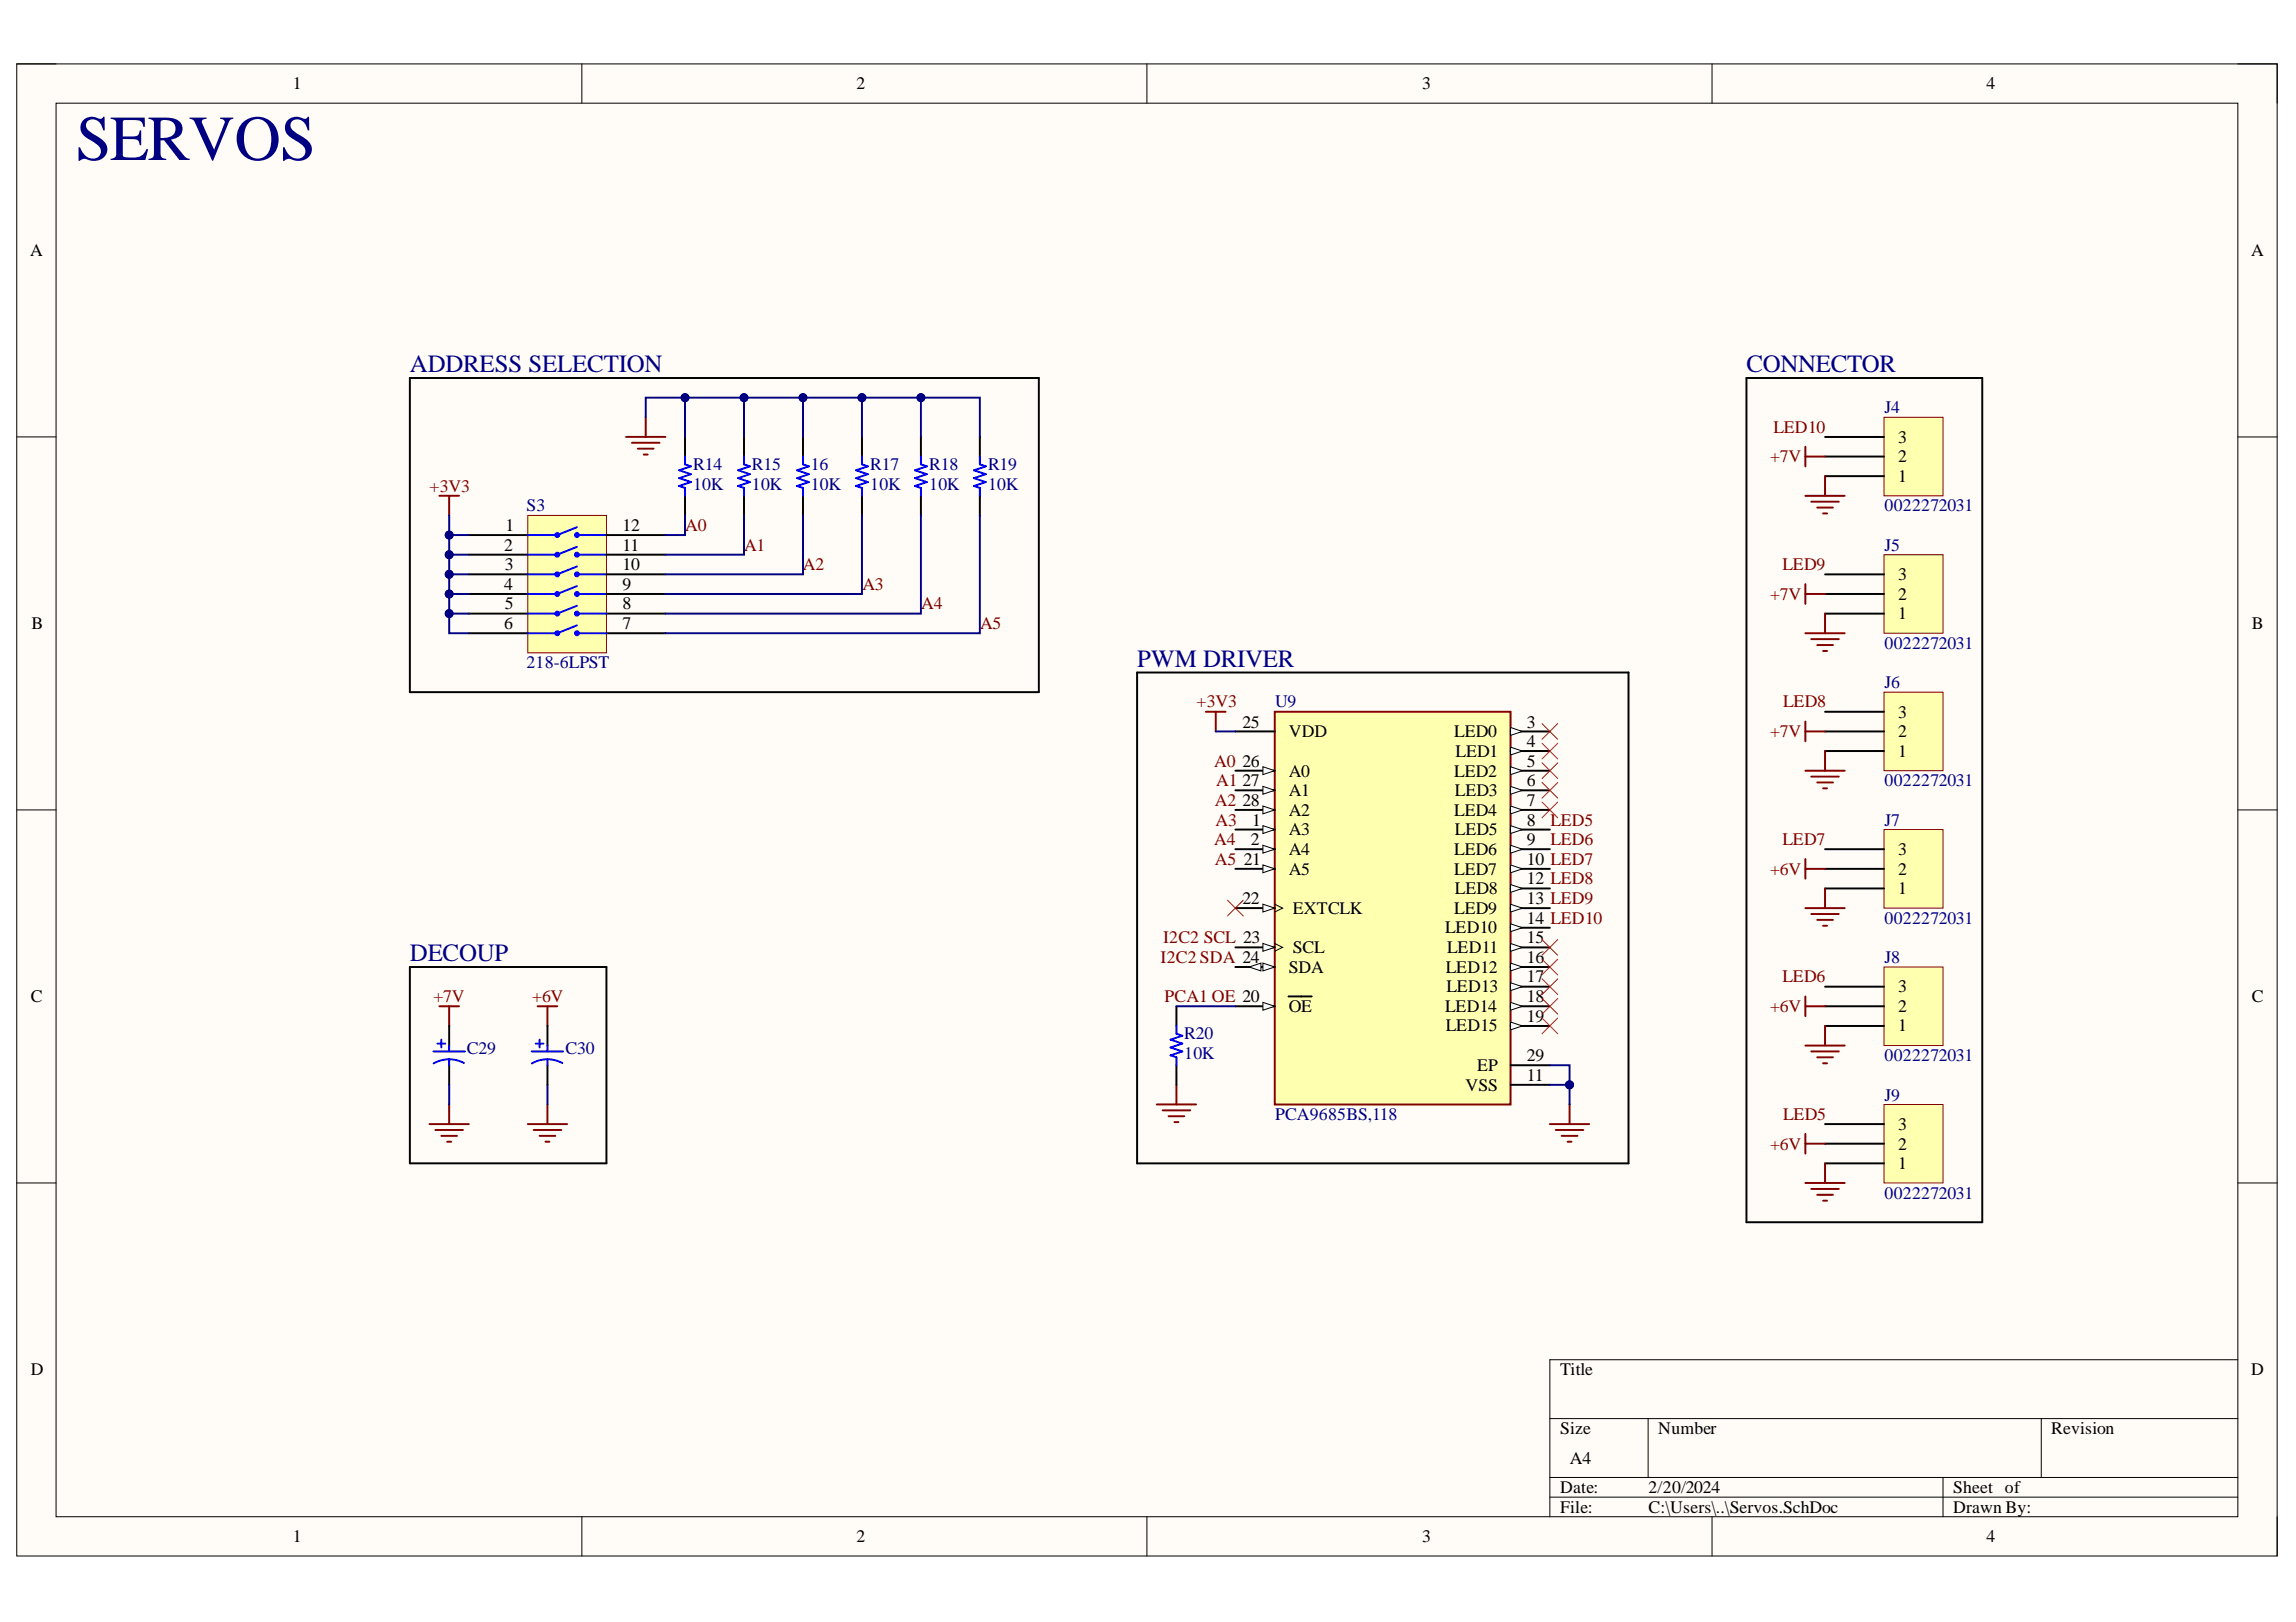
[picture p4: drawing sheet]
<svg xmlns="http://www.w3.org/2000/svg" width="297mm" height="210mm" viewBox="0 0 297 210" stroke-linecap="round" stroke-linejoin="round" font-family="sans-serif">
<defs><g id="words">
<text font-size="8.3" fill="#000080" x="9.8" y="20.7">SERVOS</text>
<g font-size="3.2" fill="#000080">
<text x="53" y="48.2">ADDRESS SELECTION</text>
<text x="226" y="48.2">CONNECTOR</text>
<text x="147.1" y="86.3">PWM DRIVER</text>
<text x="53" y="124.4">DECOUP</text>
</g>
<g font-size="2.3">
<text x="37.9" y="11.6">1</text>
<text x="110.8" y="11.6">2</text>
<text x="184" y="11.6">3</text>
<text x="257" y="11.6">4</text>
<text x="3.9" y="33.1">A</text>
<text x="291.3" y="33.1">A</text>
<text x="245.6" y="59.8">2</text>
<text x="245.6" y="57.3">3</text>
<text x="245.6" y="62.4">1</text>
<text x="65.2" y="71.3">2</text>
<text x="65.4" y="68.7">1</text>
<text x="80.5" y="71.3">11</text>
<text x="80.5" y="68.7">12</text>
<text x="65.2" y="76.3">4</text>
<text x="65.3" y="73.8">3</text>
<text x="80.5" y="76.3">9</text>
<text x="80.5" y="73.8">10</text>
<text x="245.6" y="77.6">2</text>
<text x="245.6" y="75.1">3</text>
<text x="4.1" y="81.4">B</text>
<text x="65.2" y="81.4">6</text>
<text x="65.3" y="78.9">5</text>
<text x="80.5" y="81.4">7</text>
<text x="80.5" y="78.9">8</text>
<text x="245.6" y="80.1">1</text>
<text x="291.3" y="81.4">B</text>
<text x="160.7" y="94.2">25</text>
<text x="166.7" y="95.4">VDD</text>
<text x="188.1" y="95.4">LED0</text>
<text x="197.5" y="94.2">3</text>
<text x="245.6" y="95.4">2</text>
<text x="245.6" y="92.9">3</text>
<text x="160.7" y="99.2">26</text>
<text x="160.7" y="101.8">27</text>
<text x="166.7" y="100.5">A0</text>
<text x="188.1" y="100.5">LED2</text>
<text x="188.3" y="98">LED1</text>
<text x="197.5" y="96.7">4</text>
<text x="197.5" y="99.2">5</text>
<text x="197.5" y="101.8">6</text>
<text x="245.6" y="98">1</text>
<text x="160.7" y="104.3">28</text>
<text x="162" y="106.8">1</text>
<text x="166.7" y="103">A1</text>
<text x="166.7" y="105.6">A2</text>
<text x="188.1" y="105.6">LED4</text>
<text x="188.2" y="103">LED3</text>
<text x="197.5" y="104.3">7</text>
<text x="197.5" y="106.8">8</text>
<text x="160.9" y="111.9">21</text>
<text x="161.8" y="109.4">2</text>
<text x="166.7" y="108.1">A3</text>
<text x="166.7" y="110.6">A4</text>
<text x="166.7" y="113.2">A5</text>
<text x="188.1" y="110.6">LED6</text>
<text x="188.1" y="113.2">LED7</text>
<text x="188.2" y="108.1">LED5</text>
<text x="197.5" y="109.4">9</text>
<text x="197.5" y="111.9">10 LED7</text>
<text x="245.6" y="113.2">2</text>
<text x="245.6" y="110.6">3</text>
<text x="160.7" y="117">22</text>
<text x="167.2" y="118.3">EXTCLK</text>
<text x="188.1" y="118.3">LED9</text>
<text x="188.2" y="115.7">LED8</text>
<text x="197.5" y="114.4">12 LED8</text>
<text x="197.5" y="117">13 LED9</text>
<text x="197.5" y="119.5">14 LED10</text>
<text x="245.6" y="115.7">1</text>
<text x="166.7" y="125.9">SDA</text>
<text x="167.2" y="123.3">SCL</text>
<text x="187" y="120.8">LED10</text>
<text x="187" y="125.9">LED12</text>
<text x="187.2" y="123.3">LED11</text>
<text x="197.5" y="122.1">15</text>
<text x="197.5" y="124.6">16</text>
<text x="4" y="129.7">C</text>
<text x="166.7" y="130.9">OE</text>
<text x="187" y="130.9">LED14</text>
<text x="187.1" y="128.4">LED13</text>
<text x="197.5" y="127.1">17</text>
<text x="197.5" y="129.7">18</text>
<text x="245.6" y="130.9">2</text>
<text x="245.6" y="128.4">3</text>
<text x="291.3" y="129.7">C</text>
<text x="187" y="133.5">LED15</text>
<text x="197.5" y="132.2">19</text>
<text x="197.5" y="137.4">29</text>
<text x="245.6" y="133.5">1</text>
<text x="189.6" y="141.2">VSS</text>
<text x="191.1" y="138.6">EP</text>
<text x="197.5" y="139.9">11</text>
<text x="245.6" y="148.8">2</text>
<text x="245.6" y="146.2">3</text>
<text x="245.6" y="151.3">1</text>
<text x="4" y="177.9">D</text>
<text x="201.8" y="177.9">Title</text>
<text x="291.3" y="177.9">D</text>
<text x="201.8" y="185.6">Size</text>
<text x="214.5" y="185.6">Number</text>
<text x="265.4" y="185.6">Revision</text>
<text x="203.1" y="189.4">A4</text>
<text x="201.8" y="193.2">Date:</text>
<text x="201.8" y="195.8">File:</text>
<text x="213.3" y="193.2">2/20/2024</text>
<text x="213.3" y="195.8">C:\Users\..\Servos.SchDoc</text>
<text x="252.7" y="193.2">Sheet of</text>
<text x="252.7" y="195.8">Drawn By:</text>
<text x="37.9" y="199.6">1</text>
<text x="110.8" y="199.6">2</text>
<text x="184" y="199.6">3</text>
<text x="257" y="199.6">4</text>
</g>
<g font-size="2.3" fill="#000080">
<text x="243.8" y="53.5">J4</text>
<text x="89.7" y="60.9">R14</text>
<text x="89.7" y="63.4">10K</text>
<text x="97.3" y="60.9">R15</text>
<text x="97.3" y="63.4">10K</text>
<text x="104.9" y="60.9">16</text>
<text x="104.9" y="63.4">10K</text>
<text x="112.6" y="60.9">R17</text>
<text x="112.6" y="63.4">10K</text>
<text x="120.2" y="60.9">R18</text>
<text x="120.2" y="63.4">10K</text>
<text x="127.8" y="60.9">R19</text>
<text x="127.8" y="63.4">10K</text>
<text x="68.1" y="66.2">S3</text>
<text x="243.8" y="66.2">0022272031</text>
<text x="243.8" y="71.3">J5</text>
<text x="243.8" y="83.9">0022272031</text>
<text x="68.1" y="86.5">218-6LPST</text>
<text x="243.8" y="89">J6</text>
<text x="165" y="91.5">U9</text>
<text x="243.8" y="101.8">0022272031</text>
<text x="243.8" y="106.8">J7</text>
<text x="243.8" y="119.5">0022272031</text>
<text x="243.8" y="124.6">J8</text>
<text x="60.4" y="136.3">C29</text>
<text x="73.2" y="136.3">C30</text>
<text x="153.2" y="134.5">R20</text>
<text x="153.2" y="137.1">10K</text>
<text x="243.8" y="137.4">0022272031</text>
<text x="243.8" y="142.4">J9</text>
<text x="165" y="145">PCA9685BS,118</text>
<text x="243.8" y="155.1">0022272031</text>
</g>
<g font-size="2.3" fill="#800000">
<text x="229" y="59.8">+7V</text>
<text x="229.4" y="56">LED10</text>
<text x="55.6" y="63.6">+3V3</text>
<text x="88.7" y="68.7">A0</text>
<text x="96.3" y="71.3">A1</text>
<text x="103.9" y="73.8">A2</text>
<text x="111.6" y="76.3">A3</text>
<text x="229" y="77.6">+7V</text>
<text x="230.6" y="73.8">LED9</text>
<text x="119.2" y="78.9">A4</text>
<text x="126.8" y="81.4">A5</text>
<text x="154.8" y="91.5">+3V3</text>
<text x="229" y="95.4">+7V</text>
<text x="230.7" y="91.5">LED8</text>
<text x="157.1" y="99.2">A0</text>
<text x="157.3" y="101.8">A1</text>
<text x="157.2" y="104.3">A2</text>
<text x="157.3" y="106.8">A3</text>
<text x="200.6" y="106.8">LED5</text>
<text x="157.1" y="109.4">A4</text>
<text x="157.2" y="111.9">A5</text>
<text x="200.6" y="109.4">LED6</text>
<text x="229" y="113.2">+6V</text>
<text x="230.6" y="109.4">LED7</text>
<text x="150.2" y="124.6">I2C2 SDA 24</text>
<text x="150.5" y="122.1">I2C2 SCL 23</text>
<text x="56.1" y="129.7">+7V</text>
<text x="68.9" y="129.7">+6V</text>
<text x="150.7" y="129.7">PCA1 OE 20</text>
<text x="229" y="130.9">+6V</text>
<text x="230.6" y="127.1">LED6</text>
<text x="229" y="148.8">+6V</text>
<text x="230.7" y="145">LED5</text>
</g>
</g></defs>
<path d="M2.2 8.3h292.4v193.1h-292.4z" fill-rule="evenodd" fill="#fffcf8"/>
<path d="M2.2 8.3h292.4v193.1h-292.4z" fill="none" stroke="#000" stroke-width=".13"/>
<path d="M7.3 13.4h282.2v182.9h-282.2z" fill-rule="evenodd" fill="#fffcf8"/>
<g fill="none" stroke="#000" stroke-width=".13">
<path d="M2.2 8.3h5.1M7.3 13.4h282.2v182.9h-282.2zM75.3 8.3v5M148.4 8.3v5M221.5 8.3v5.1M289.5 8.3h5.1v5.1M2.2 56.5h5.1M289.5 56.5h5.1M2.2 104.8h5.1M289.5 104.8h5.1M2.2 153.1h5.1M289.5 153.1h5.1"/>
<path d="M289.5 176h-89v20.3M75.3 196.3v5.1M148.4 196.3v5.1M200.5 183.6h89M200.5 191.2h89M200.5 193.7h89M213.2 183.6v7.6M221.5 196.3v5.1M251.4 191.2v5.1M264.1 183.6v7.6M294.6 196.3v5.1"/>
</g>
<path d="M164.9 92.1h30.5v50.8h-30.5z" fill-rule="evenodd" fill="#ffffb0"/>
<path d="M164.9 92.1h30.5v50.8h-30.5z" fill="none" stroke="#800000" stroke-width=".25"/>
<path d="M159.8 94.7h5.1M195.4 94.7h5.1" fill="none" stroke="#000" stroke-width=".25"/>
<path d="M195.4 94.1l1.5 .6-1.5 .5z" fill="#f8fcff"/>
<path d="M195.4 94.1l1.5 .6-1.5 .5z" fill="none" stroke="#000" stroke-width=".13"/>
<path d="M195.4 97.2h5.1" fill="none" stroke="#000" stroke-width=".25"/>
<path d="M195.4 96.7l1.5 .5-1.5 .5z" fill="#f8fcff"/>
<path d="M195.4 96.7l1.5 .5-1.5 .5z" fill="none" stroke="#000" stroke-width=".13"/>
<path d="M195.4 99.7h5.1" fill="none" stroke="#000" stroke-width=".25"/>
<path d="M195.4 99.2l1.5 .5-1.5 .5z" fill="#f8fcff"/>
<path d="M195.4 99.2l1.5 .5-1.5 .5z" fill="none" stroke="#000" stroke-width=".13"/>
<path d="M195.4 102.3h5.1" fill="none" stroke="#000" stroke-width=".25"/>
<path d="M195.4 101.8l1.5 .5-1.5 .5z" fill="#f8fcff"/>
<path d="M195.4 101.8l1.5 .5-1.5 .5z" fill="none" stroke="#000" stroke-width=".13"/>
<path d="M195.4 104.8h5.1" fill="none" stroke="#000" stroke-width=".25"/>
<path d="M195.4 104.3l1.5 .5-1.5 .5z" fill="#f8fcff"/>
<path d="M195.4 104.3l1.5 .5-1.5 .5z" fill="none" stroke="#000" stroke-width=".13"/>
<path d="M195.4 107.4h5.1" fill="none" stroke="#000" stroke-width=".25"/>
<path d="M195.4 106.9l1.5 .5-1.5 .5z" fill="#f8fcff"/>
<path d="M195.4 106.9l1.5 .5-1.5 .5z" fill="none" stroke="#000" stroke-width=".13"/>
<path d="M195.4 109.9h5.1" fill="none" stroke="#000" stroke-width=".25"/>
<path d="M195.4 109.4l1.5 .5-1.5 .5z" fill="#f8fcff"/>
<path d="M195.4 109.4l1.5 .5-1.5 .5z" fill="none" stroke="#000" stroke-width=".13"/>
<path d="M195.4 112.4h5.1" fill="none" stroke="#000" stroke-width=".25"/>
<path d="M195.4 111.9l1.5 .5-1.5 .5z" fill="#f8fcff"/>
<path d="M195.4 111.9l1.5 .5-1.5 .5z" fill="none" stroke="#000" stroke-width=".13"/>
<path d="M195.4 115h5.1" fill="none" stroke="#000" stroke-width=".25"/>
<path d="M195.4 114.5l1.5 .5-1.5 .5z" fill="#f8fcff"/>
<path d="M195.4 114.5l1.5 .5-1.5 .5z" fill="none" stroke="#000" stroke-width=".13"/>
<path d="M195.4 117.5h5.1" fill="none" stroke="#000" stroke-width=".25"/>
<path d="M195.4 117l1.5 .5-1.5 .5z" fill="#f8fcff"/>
<path d="M195.4 117l1.5 .5-1.5 .5z" fill="none" stroke="#000" stroke-width=".13"/>
<path d="M195.4 120.1h5.1" fill="none" stroke="#000" stroke-width=".25"/>
<path d="M195.4 119.6l1.5 .5-1.5 .5z" fill="#f8fcff"/>
<path d="M195.4 119.6l1.5 .5-1.5 .5z" fill="none" stroke="#000" stroke-width=".13"/>
<path d="M195.4 122.6h5.1" fill="none" stroke="#000" stroke-width=".25"/>
<path d="M195.4 122.1l1.5 .5-1.5 .5z" fill="#f8fcff"/>
<path d="M195.4 122.1l1.5 .5-1.5 .5z" fill="none" stroke="#000" stroke-width=".13"/>
<path d="M195.4 125.1h5.1" fill="none" stroke="#000" stroke-width=".25"/>
<path d="M195.4 124.6l1.5 .5-1.5 .5z" fill="#f8fcff"/>
<path d="M195.4 124.6l1.5 .5-1.5 .5z" fill="none" stroke="#000" stroke-width=".13"/>
<path d="M195.4 127.7h5.1" fill="none" stroke="#000" stroke-width=".25"/>
<path d="M195.4 127.2l1.5 .5-1.5 .5z" fill="#f8fcff"/>
<path d="M195.4 127.2l1.5 .5-1.5 .5z" fill="none" stroke="#000" stroke-width=".13"/>
<path d="M195.4 130.2h5.1" fill="none" stroke="#000" stroke-width=".25"/>
<path d="M195.4 129.7l1.5 .5-1.5 .5z" fill="#f8fcff"/>
<path d="M195.4 129.7l1.5 .5-1.5 .5z" fill="none" stroke="#000" stroke-width=".13"/>
<path d="M195.4 132.8h5.1" fill="none" stroke="#000" stroke-width=".25"/>
<path d="M195.4 132.3l1.5 .5-1.5 .5z" fill="#f8fcff"/>
<path d="M195.4 132.3l1.5 .5-1.5 .5z" fill="none" stroke="#000" stroke-width=".13"/>
<path d="M159.8 130.2h5.1" fill="none" stroke="#000" stroke-width=".25"/>
<path d="M163.4 129.7l1.5 .5-1.5 .5z" fill="#f8fcff"/>
<path d="M163.4 129.7l1.5 .5-1.5 .5z" fill="none" stroke="#000" stroke-width=".13"/>
<path d="M159.8 99.7h5.1M166.7 128.9h3" fill="none" stroke="#000" stroke-width=".25"/>
<path d="M163.4 99.2l1.5 .5-1.5 .5z" fill="#f8fcff"/>
<path d="M163.4 99.2l1.5 .5-1.5 .5z" fill="none" stroke="#000" stroke-width=".13"/>
<path d="M159.8 102.3h5.1" fill="none" stroke="#000" stroke-width=".25"/>
<path d="M163.4 101.8l1.5 .5-1.5 .5z" fill="#f8fcff"/>
<path d="M163.4 101.8l1.5 .5-1.5 .5z" fill="none" stroke="#000" stroke-width=".13"/>
<path d="M159.8 104.8h5.1" fill="none" stroke="#000" stroke-width=".25"/>
<path d="M163.4 104.3l1.5 .5-1.5 .5z" fill="#f8fcff"/>
<path d="M163.4 104.3l1.5 .5-1.5 .5z" fill="none" stroke="#000" stroke-width=".13"/>
<path d="M159.8 107.4h5.1" fill="none" stroke="#000" stroke-width=".25"/>
<path d="M163.4 106.8l1.5 .6-1.5 .5z" fill="#f8fcff"/>
<path d="M163.4 106.8l1.5 .6-1.5 .5z" fill="none" stroke="#000" stroke-width=".13"/>
<path d="M159.8 109.9h5.1" fill="none" stroke="#000" stroke-width=".25"/>
<path d="M163.4 109.4l1.5 .5-1.5 .5z" fill="#f8fcff"/>
<path d="M163.4 109.4l1.5 .5-1.5 .5z" fill="none" stroke="#000" stroke-width=".13"/>
<path d="M159.8 112.4h5.1" fill="none" stroke="#000" stroke-width=".25"/>
<path d="M163.4 111.9l1.5 .5-1.5 .5z" fill="#f8fcff"/>
<path d="M163.4 111.9l1.5 .5-1.5 .5z" fill="none" stroke="#000" stroke-width=".13"/>
<path d="M159.8 117.5h5.1M195.4 137.9h5.1" fill="none" stroke="#000" stroke-width=".25"/>
<path d="M163.4 117l1.5 .5-1.5 .5z" fill="#f8fcff"/>
<path d="M163.4 117l1.5 .5-1.5 .5zM164.9 117l1 .5-1 .5" fill="none" stroke="#000" stroke-width=".13"/>
<path d="M159.8 122.6h5.1" fill="none" stroke="#000" stroke-width=".25"/>
<path d="M163.4 122.1l1.5 .5-1.5 .5z" fill="#f8fcff"/>
<path d="M163.4 122.1l1.5 .5-1.5 .5zM164.9 122.1l1 .5-1 .5" fill="none" stroke="#000" stroke-width=".13"/>
<path d="M159.8 125.1h5.1" fill="none" stroke="#000" stroke-width=".25"/>
<path d="M163.4 124.6l1.5 .5-1.5 .5z" fill="#f8fcff"/>
<path d="M163.4 124.6l1.5 .5-1.5 .5z" fill="none" stroke="#000" stroke-width=".13"/>
<path d="M161.6 125.1l1.5-.5v1z" fill="#f8fcff"/>
<path d="M161.6 125.1l1.5-.5v1z" fill="none" stroke="#000" stroke-width=".13"/>
<g fill="none" stroke="#000" stroke-width=".25">
<path d="M88.6 56.5v2.6M96.3 56.5v2.6M103.9 56.5v2.6M111.5 56.5v2.6M119.1 56.5v2.6M126.8 56.5v2.6M88.6 64.2v2.5M96.3 64.2v2.5M103.9 64.2v2.5M111.5 64.2v2.5M119.1 64.2v2.5M126.8 64.2v2.5"/>
<path d="M152.2 130.2v2.6M152.2 137.8v2.6M195.4 140.4h5.1"/>
</g>
<g fill="none" stroke="#800000" stroke-width=".25">
<path d="M81 56.5h5.1M81.8 57.3h3.5M82.5 58.1h2.1M83.3 58.8h.5M83.5 54v2.5M156 92.1h2.6M157.3 92.1v2.6M149.7 142.9h5M150.4 143.7h3.6M151.2 144.4h2M151.9 145.2h.6M152.2 140.4v2.5"/>
<path d="M200.5 145.5h5.1M201.3 146.2h3.5M202 147h2.1M202.8 147.8h.5M203.1 142.9v2.6"/>
</g>
<path d="M158.8 116.5l2 2M160.8 116.5l-2 2" fill="none" stroke="#f00" stroke-width=".13"/>
<path d="M88.6 59.1v1l.8 .3-1.5 .5 1.5 .5-1.5 .5 1.5 .5-1.5 .5 .7 .2v1.1M96.3 59.1v1l.7 .3-1.5 .5 1.5 .5-1.5 .5 1.5 .5-1.5 .5 .8 .2v1.1M103.9 59.1v1l.7 .3-1.5 .5 1.5 .5-1.5 .5 1.5 .5-1.5 .5 .8 .2v1.1M111.5 59.1v1l.8 .3-1.5 .5 1.5 .5-1.5 .5 1.5 .5-1.5 .5 .7 .2v1.1M119.1 59.1v1l.8 .3-1.5 .5 1.5 .5-1.5 .5 1.5 .5-1.5 .5 .7 .2v1.1M126.8 59.1v1l.7 .3-1.5 .5 1.5 .5-1.5 .5 1.5 .5-1.5 .5 .8 .2v1.1M152.2 132.8v1l.8 .2-1.6 .5 1.6 .6-1.6 .5 1.6 .5-1.6 .5 .8 .2v1" fill="none" stroke="#00f" stroke-width=".25"/>
<path d="M68.3 66.7h10.2v17.8h-10.2z" fill-rule="evenodd" fill="#ffffb0"/>
<path d="M68.3 66.7h10.2v17.8h-10.2z" fill="none" stroke="#800000" stroke-width=".13"/>
<path d="M60.7 69.2h7.6M60.7 71.8h7.6M60.7 74.3h7.6M60.7 76.9h7.6" fill="none" stroke="#000" stroke-width=".25"/>
<path d="M74.6 68.2l-2.5 1h-3.8M74.6 69.2h3.9" fill="none" stroke="#00f" stroke-width=".25"/>
<circle cx="72.1" cy="69.2" r=".25" fill="#00f"/>
<circle cx="72.1" cy="69.2" r=".25" fill="none" stroke="#00f" stroke-width=".25"/>
<circle cx="74.6" cy="69.2" r=".25" fill="#00f"/>
<g fill="none" stroke="#00f" stroke-width=".25">
<path d="M74.6 70.8l-2.5 1h-3.8M74.6 71.8h3.9"/>
<circle cx="74.6" cy="69.2" r=".25"/>
</g>
<circle cx="72.1" cy="71.8" r=".25" fill="#00f"/>
<circle cx="72.1" cy="71.8" r=".25" fill="none" stroke="#00f" stroke-width=".25"/>
<circle cx="74.6" cy="71.8" r=".25" fill="#00f"/>
<g fill="none" stroke="#00f" stroke-width=".25">
<path d="M74.6 73.3l-2.5 1h-3.8M74.6 74.3h3.9"/>
<circle cx="74.6" cy="71.8" r=".25"/>
</g>
<path d="M60.7 79.4h7.6M78.5 79.4h7.6M60.7 81.9h7.6M78.5 81.9h7.6" fill="none" stroke="#000" stroke-width=".25"/>
<circle cx="72.1" cy="74.3" r=".25" fill="#00f"/>
<circle cx="72.1" cy="74.3" r=".25" fill="none" stroke="#00f" stroke-width=".25"/>
<circle cx="74.6" cy="74.3" r=".25" fill="#00f"/>
<g fill="none" stroke="#00f" stroke-width=".25">
<path d="M74.6 75.9l-2.5 1h-3.8M74.6 76.9h3.9"/>
<circle cx="74.6" cy="74.3" r=".25"/>
</g>
<circle cx="72.1" cy="76.9" r=".25" fill="#00f"/>
<circle cx="72.1" cy="76.9" r=".25" fill="none" stroke="#00f" stroke-width=".25"/>
<circle cx="74.6" cy="76.9" r=".25" fill="#00f"/>
<g fill="none" stroke="#00f" stroke-width=".25">
<path d="M74.6 78.4l-2.5 1h-3.8M74.6 79.4h3.9"/>
<circle cx="74.6" cy="76.9" r=".25"/>
</g>
<path d="M78.5 76.9h7.6M78.5 74.3h7.6M78.5 71.8h7.6M78.5 69.2h7.6" fill="none" stroke="#000" stroke-width=".25"/>
<circle cx="72.1" cy="79.4" r=".25" fill="#00f"/>
<circle cx="72.1" cy="79.4" r=".25" fill="none" stroke="#00f" stroke-width=".25"/>
<circle cx="74.6" cy="79.4" r=".25" fill="#00f"/>
<g fill="none" stroke="#00f" stroke-width=".25">
<path d="M74.6 80.9l-2.5 1h-3.8M74.6 81.9h3.9"/>
<circle cx="74.6" cy="79.4" r=".25"/>
</g>
<circle cx="72.1" cy="81.9" r=".25" fill="#00f"/>
<circle cx="72.1" cy="81.9" r=".25" fill="none" stroke="#00f" stroke-width=".25"/>
<circle cx="74.6" cy="81.9" r=".25" fill="#00f"/>
<circle cx="74.6" cy="81.9" r=".25" fill="none" stroke="#00f" stroke-width=".25"/>
<path d="M56.8 64.2h2.6M58.1 64.2v2.5" fill="none" stroke="#800000" stroke-width=".25"/>
<path d="M243.7 54h7.7v10.2h-7.7z" fill-rule="evenodd" fill="#ffffb0"/>
<path d="M243.7 54h7.7v10.2h-7.7z" fill="none" stroke="#800000" stroke-width=".13"/>
<path d="M236.1 59.1h7.6M236.1 56.5h7.6M236.1 61.6h7.6" fill="none" stroke="#000" stroke-width=".25"/>
<path d="M243.7 71.8h7.7v10.1h-7.7z" fill-rule="evenodd" fill="#ffffb0"/>
<path d="M243.7 71.8h7.7v10.1h-7.7z" fill="none" stroke="#800000" stroke-width=".13"/>
<path d="M236.1 79.4h7.6M236.1 76.9h7.6M236.1 74.3h7.6" fill="none" stroke="#000" stroke-width=".25"/>
<path d="M243.7 89.6h7.7v10.1h-7.7z" fill-rule="evenodd" fill="#ffffb0"/>
<path d="M243.7 89.6h7.7v10.1h-7.7z" fill="none" stroke="#800000" stroke-width=".13"/>
<path d="M236.1 97.2h7.6M236.1 94.7h7.6M236.1 92.1h7.6" fill="none" stroke="#000" stroke-width=".25"/>
<path d="M243.7 107.4h7.7v10.1h-7.7z" fill-rule="evenodd" fill="#ffffb0"/>
<path d="M243.7 107.4h7.7v10.1h-7.7z" fill="none" stroke="#800000" stroke-width=".13"/>
<path d="M236.1 115h7.6M236.1 112.4h7.6M236.1 109.9h7.6" fill="none" stroke="#000" stroke-width=".25"/>
<path d="M243.7 125.1h7.7v10.2h-7.7z" fill-rule="evenodd" fill="#ffffb0"/>
<path d="M243.7 125.1h7.7v10.2h-7.7z" fill="none" stroke="#800000" stroke-width=".13"/>
<path d="M236.1 132.8h7.6M236.1 130.2h7.6M236.1 127.7h7.6" fill="none" stroke="#000" stroke-width=".25"/>
<path d="M243.7 142.9h7.7v10.2h-7.7z" fill-rule="evenodd" fill="#ffffb0"/>
<path d="M243.7 142.9h7.7v10.2h-7.7z" fill="none" stroke="#800000" stroke-width=".13"/>
<path d="M53 48.9h81.4v40.7h-81.4zM225.9 48.9h30.5v109.3h-30.5zM147.1 87h63.6v63.6h-63.6zM53 125.1h25.5v25.4h-25.5zM58.1 132.8v2.5M58.1 137.8v2.6M236.1 150.6h7.6M236.1 148h7.6M236.1 145.5h7.6" fill="none" stroke="#000" stroke-width=".25"/>
<g fill="none" stroke="#800000" stroke-width=".25">
<path d="M233.6 57.8v2.6M233.6 59.1h2.5M233.6 64.2h5.1M233.6 75.6v2.5M233.6 76.9h2.5M234.3 64.9h3.6M235.1 65.7h2M235.9 66.4h.5M236.1 61.6v2.6M236.1 79.4v2.5M233.6 81.9h5.1M233.6 99.7h5.1"/>
<path d="M233.6 93.4v2.5M233.6 94.7h2.5M234.3 82.7h3.6M235.1 83.5h2M235.9 84.2h.5M236.1 97.2v2.5M233.6 117.5h5.1M233.6 111.2v2.5M233.6 112.4h2.5M234.3 100.5h3.6M234.3 118.3h3.6M235.1 101.3h2"/>
<path d="M235.1 119h2M235.9 102h.5M235.9 119.8h.5M236.1 115v2.5M56.8 130.2h2.6M58.1 130.2v2.6M69.6 130.2h2.5M70.8 130.2v2.6M233.6 135.3h5.1M233.6 129v2.5M233.6 130.2h2.5M234.3 136.1h3.6"/>
<path d="M235.1 136.8h2M235.9 137.6h.5M236.1 132.8v2.5M55.6 145.5h5.1M56.3 146.2h3.6M57.1 147h2M57.9 147.8h.5M58.1 142.9v2.6M68.3 145.5h5.1M69 146.2h3.6M69.8 147h2M70.6 147.8h.5"/>
<path d="M70.8 142.9v2.6M233.6 153.1h5.1M233.6 146.7v2.6M233.6 148h2.5M234.3 153.9h3.6M235.1 154.6h2M235.9 155.4h.5M236.1 150.6v2.5"/>
</g>
<g fill="none" stroke="#f00" stroke-width=".13">
<path d="M199.5 93.6l2 2.1M199.5 96.2l2 2M199.5 98.7l2 2.1M201.5 93.6l-2 2.1M201.5 96.2l-2 2M201.5 98.7l-2 2.1M199.5 101.3l2 2M199.5 103.8l2 2M201.5 101.3l-2 2M201.5 103.8l-2 2M199.5 121.6l2 2M199.5 124.1l2 2.1"/>
<path d="M199.5 126.7l2 2M199.5 129.2l2 2M199.5 131.7l2 2.1M201.5 121.6l-2 2M201.5 124.1l-2 2.1M201.5 126.7l-2 2M201.5 129.2l-2 2M201.5 131.7l-2 2.1"/>
</g>
<path d="M56.1 136.1h4M56.6 135.1h1M57.1 134.5v1.1M58.1 137.1l.8 .1 1.1 .4M58.1 137.1l-.8 .1-1.2 .4M58.1 135.3v.8M58.1 137.1v.7" fill="none" stroke="#00f" stroke-width=".25"/>
<path d="M88.6 51.5v5M88.6 66.7v2.5h-2.5M96.3 66.7v5.1h-10.2M103.9 66.7v7.6h-17.8M111.5 66.7v10.2h-25.4M119.1 66.7v12.7h-33M126.8 66.7v15.2h-40.7M157.3 94.7h2.5" fill="none" stroke="#000080" stroke-width=".25"/>
<circle cx="88.6" cy="51.5" r=".51" fill="#000080"/>
<circle cx="88.6" cy="51.5" r=".51" fill="none" stroke="#000080" stroke-width=".13"/>
<path d="M96.3 51.5v5" fill="none" stroke="#000080" stroke-width=".25"/>
<circle cx="96.3" cy="51.5" r=".51" fill="#000080"/>
<circle cx="96.3" cy="51.5" r=".51" fill="none" stroke="#000080" stroke-width=".13"/>
<path d="M103.9 51.5v5" fill="none" stroke="#000080" stroke-width=".25"/>
<circle cx="103.9" cy="51.5" r=".51" fill="#000080"/>
<circle cx="103.9" cy="51.5" r=".51" fill="none" stroke="#000080" stroke-width=".13"/>
<path d="M111.5 51.5v5" fill="none" stroke="#000080" stroke-width=".25"/>
<circle cx="111.5" cy="51.5" r=".51" fill="#000080"/>
<circle cx="111.5" cy="51.5" r=".51" fill="none" stroke="#000080" stroke-width=".13"/>
<path d="M119.1 51.5v5" fill="none" stroke="#000080" stroke-width=".25"/>
<circle cx="119.1" cy="51.5" r=".51" fill="#000080"/>
<circle cx="119.1" cy="51.5" r=".51" fill="none" stroke="#000080" stroke-width=".13"/>
<path d="M58.1 69.2h2.6" fill="none" stroke="#000080" stroke-width=".25"/>
<circle cx="58.1" cy="69.2" r=".51" fill="#000080"/>
<circle cx="58.1" cy="69.2" r=".51" fill="none" stroke="#000080" stroke-width=".13"/>
<path d="M58.1 71.8h2.6" fill="none" stroke="#000080" stroke-width=".25"/>
<circle cx="58.1" cy="71.8" r=".51" fill="#000080"/>
<circle cx="58.1" cy="71.8" r=".51" fill="none" stroke="#000080" stroke-width=".13"/>
<path d="M58.1 74.3h2.6" fill="none" stroke="#000080" stroke-width=".25"/>
<circle cx="58.1" cy="74.3" r=".51" fill="#000080"/>
<circle cx="58.1" cy="74.3" r=".51" fill="none" stroke="#000080" stroke-width=".13"/>
<path d="M58.1 76.9h2.6" fill="none" stroke="#000080" stroke-width=".25"/>
<circle cx="58.1" cy="76.9" r=".51" fill="#000080"/>
<circle cx="58.1" cy="76.9" r=".51" fill="none" stroke="#000080" stroke-width=".13"/>
<path d="M58.1 79.4h2.6" fill="none" stroke="#000080" stroke-width=".25"/>
<circle cx="58.1" cy="79.4" r=".51" fill="#000080"/>
<circle cx="58.1" cy="79.4" r=".51" fill="none" stroke="#000080" stroke-width=".13"/>
<path d="M152.2 130.2h7.6M200.5 140.4h2.6" fill="none" stroke="#000080" stroke-width=".25"/>
<circle cx="203.1" cy="140.4" r=".51" fill="#000080"/>
<circle cx="203.1" cy="140.4" r=".51" fill="none" stroke="#000080" stroke-width=".13"/>
<path d="M200.5 137.9h2.6v5" fill="none" stroke="#000080" stroke-width=".25"/>
<circle cx="203.1" cy="140.4" r=".51" fill="#000080"/>
<circle cx="203.1" cy="140.4" r=".51" fill="none" stroke="#000080" stroke-width=".13"/>
<path d="M58.1 66.7v15.2h2.6M58.1 140.4v2.5" fill="none" stroke="#000080" stroke-width=".25"/>
<circle cx="58.1" cy="79.4" r=".51" fill="#000080"/>
<circle cx="58.1" cy="79.4" r=".51" fill="none" stroke="#000080" stroke-width=".13"/>
<circle cx="58.1" cy="76.9" r=".51" fill="#000080"/>
<circle cx="58.1" cy="76.9" r=".51" fill="none" stroke="#000080" stroke-width=".13"/>
<circle cx="58.1" cy="74.3" r=".51" fill="#000080"/>
<circle cx="58.1" cy="74.3" r=".51" fill="none" stroke="#000080" stroke-width=".13"/>
<circle cx="58.1" cy="71.8" r=".51" fill="#000080"/>
<circle cx="58.1" cy="71.8" r=".51" fill="none" stroke="#000080" stroke-width=".13"/>
<circle cx="58.1" cy="69.2" r=".51" fill="#000080"/>
<circle cx="58.1" cy="69.2" r=".51" fill="none" stroke="#000080" stroke-width=".13"/>
<path d="M83.5 54v-2.5h43.3v5" fill="none" stroke="#000080" stroke-width=".25"/>
<circle cx="119.1" cy="51.5" r=".51" fill="#000080"/>
<circle cx="119.1" cy="51.5" r=".51" fill="none" stroke="#000080" stroke-width=".13"/>
<circle cx="111.5" cy="51.5" r=".51" fill="#000080"/>
<circle cx="111.5" cy="51.5" r=".51" fill="none" stroke="#000080" stroke-width=".13"/>
<circle cx="103.9" cy="51.5" r=".51" fill="#000080"/>
<circle cx="103.9" cy="51.5" r=".51" fill="none" stroke="#000080" stroke-width=".13"/>
<circle cx="96.3" cy="51.5" r=".51" fill="#000080"/>
<circle cx="96.3" cy="51.5" r=".51" fill="none" stroke="#000080" stroke-width=".13"/>
<circle cx="88.6" cy="51.5" r=".51" fill="#000080"/>
<circle cx="88.6" cy="51.5" r=".51" fill="none" stroke="#000080" stroke-width=".13"/>
<path d="M70.8 140.4v2.5" fill="none" stroke="#000080" stroke-width=".25"/>
<path d="M70.8 132.8v2.5M70.8 137.8v2.6" fill="none" stroke="#000" stroke-width=".25"/>
<path d="M68.8 136.1h4.1M69.3 135.1h1M69.8 134.5v1.1M70.8 137.1l.8 .1 1.1 .4M70.8 137.1l-1.2 .2-.8 .3M70.8 135.3v.8M70.8 137.1v.7" fill="none" stroke="#00f" stroke-width=".25"/>
<use href="#words"/>
</svg>
